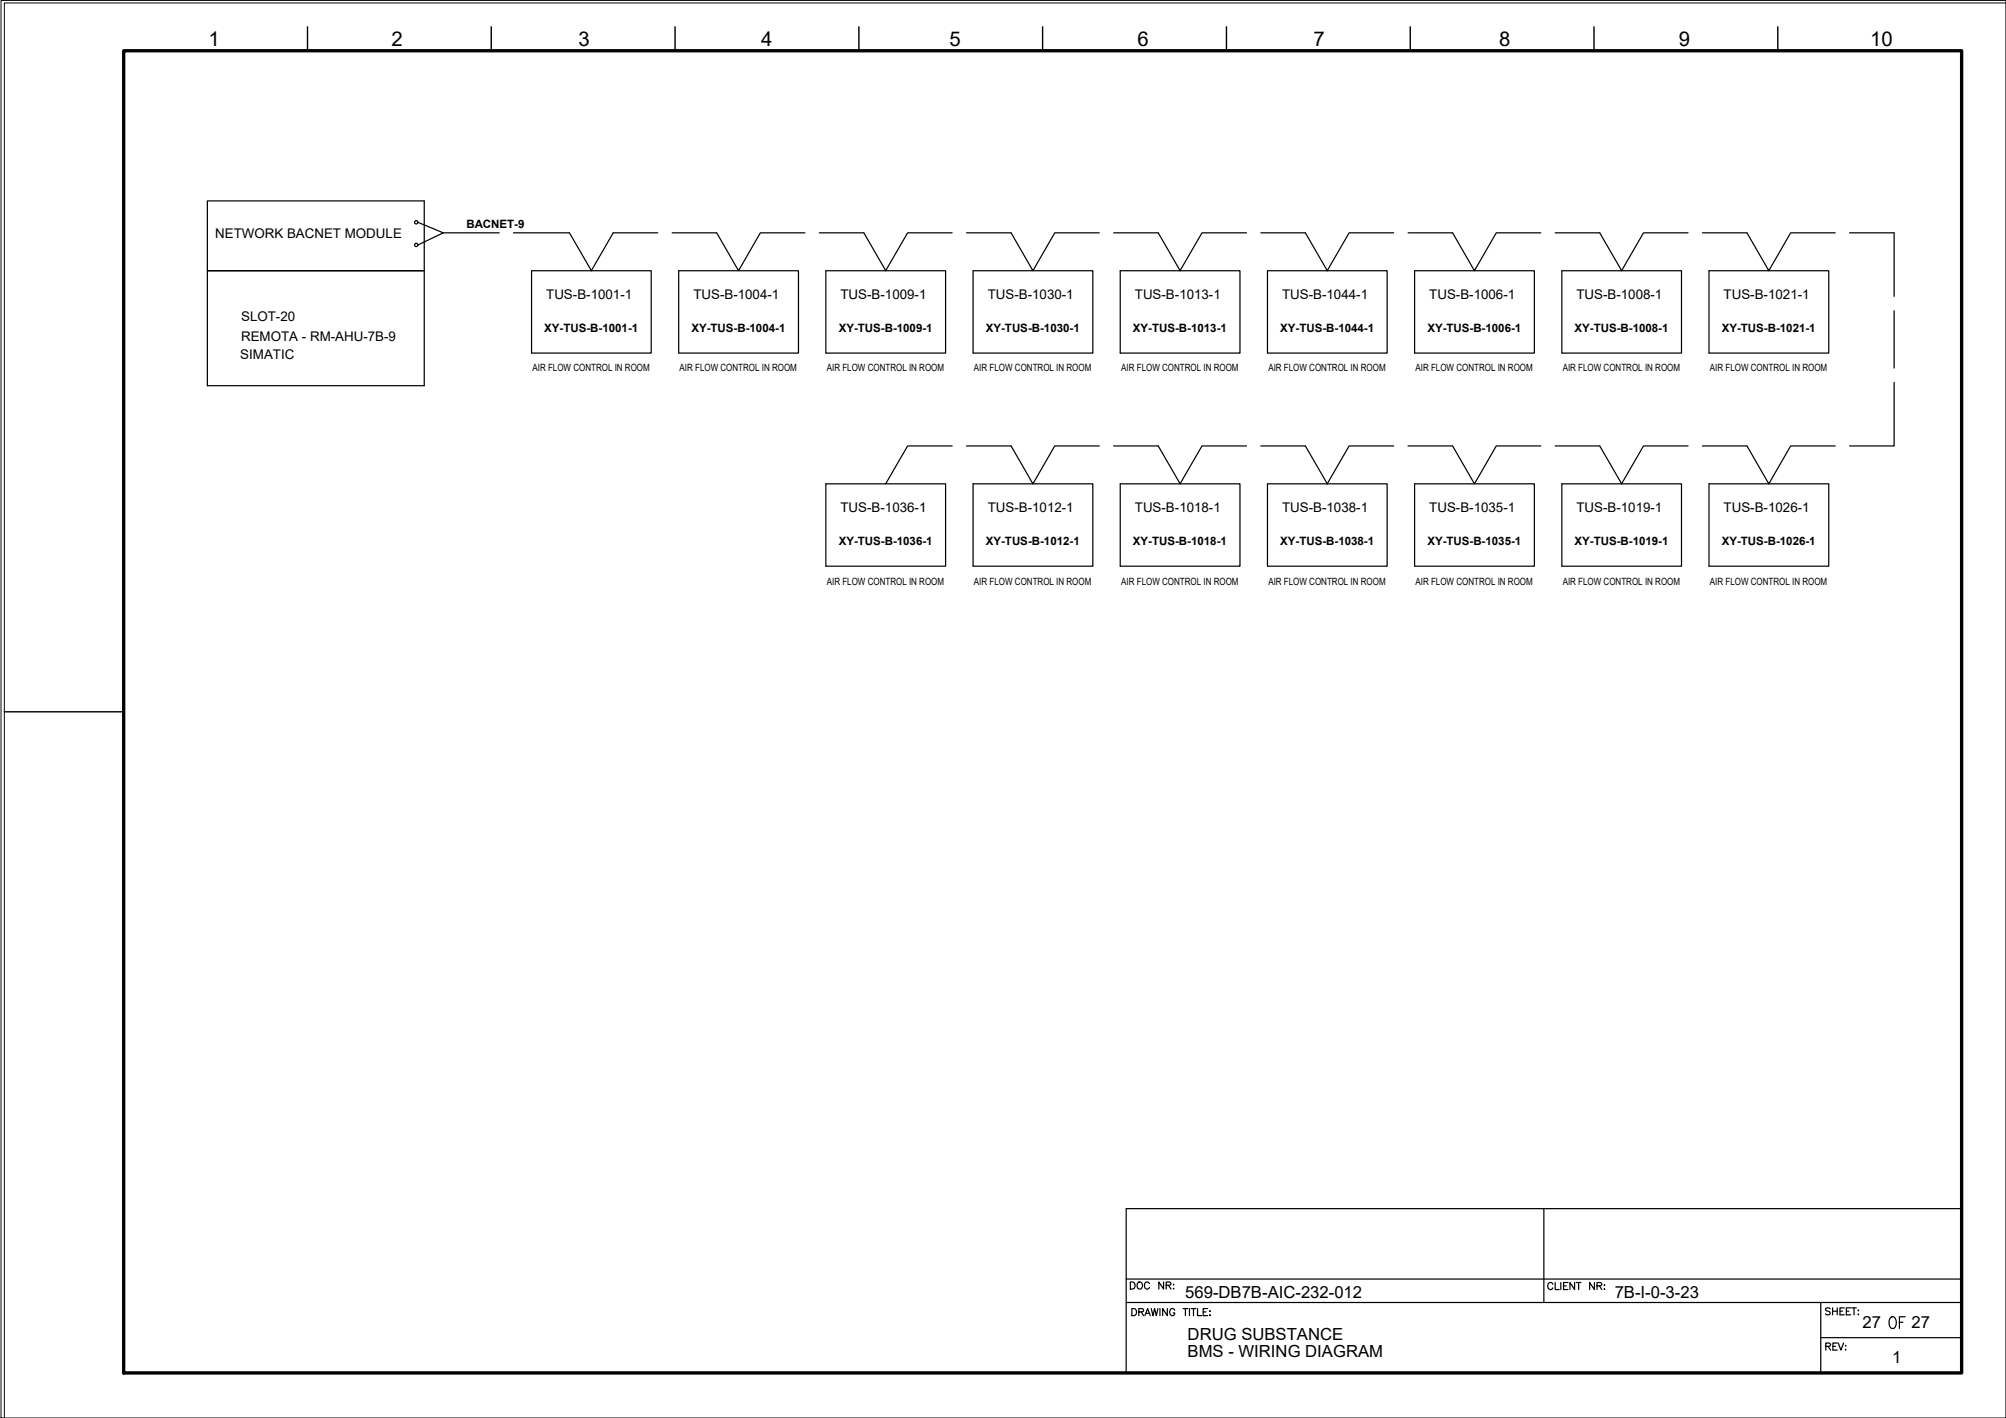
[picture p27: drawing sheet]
<svg xmlns="http://www.w3.org/2000/svg" width="420mm" height="297mm" viewBox="0 0 420 297" stroke-linecap="round" stroke-linejoin="round" font-family="sans-serif">
<defs><g id="words">
<text font-size="5.7" x="394.8" y="279.4">OF</text>
<g font-size="4.3">
<text x="43.7" y="9.6">1</text>
<text x="82" y="9.6">2</text>
<text x="121.2" y="9.6">3</text>
<text x="159.4" y="9.6">4</text>
<text x="198.9" y="9.6">5</text>
<text x="238.2" y="9.6">6</text>
<text x="275.1" y="9.6">7</text>
<text x="314" y="9.6">8</text>
<text x="351.6" y="9.6">9</text>
<text x="391.7" y="9.6">10</text>
</g>
<g font-size="3.5">
<text x="248.2" y="271.8">569-DB7B-AIC-232-012</text>
<text x="338.2" y="272">7B-I-0-3-23</text>
<text x="248.8" y="280.7">DRUG SUBSTANCE</text>
<text x="390.1" y="278.2">27</text>
<text x="400.3" y="278.2">27</text>
<text x="248.8" y="284.2">BMS - WIRING DIAGRAM</text>
<text x="396.3" y="285.6">1</text>
</g>
<g font-size="2.8">
<text x="45.1" y="49.9">NETWORK BACNET MODULE</text>
<text x="114.4" y="62.5">TUS-B-1001-1</text>
<text x="145.2" y="62.5">TUS-B-1004-1</text>
<text x="176" y="62.5">TUS-B-1009-1</text>
<text x="206.9" y="62.5">TUS-B-1030-1</text>
<text x="237.7" y="62.5">TUS-B-1013-1</text>
<text x="268.5" y="62.5">TUS-B-1044-1</text>
<text x="299.4" y="62.5">TUS-B-1006-1</text>
<text x="330.2" y="62.5">TUS-B-1008-1</text>
<text x="361" y="62.5">TUS-B-1021-1</text>
<text x="50.5" y="67.2">SLOT-20</text>
<text x="50.5" y="71.4">REMOTA - RM-AHU-7B-9</text>
<text x="50.3" y="75.2">SIMATIC</text>
<text x="176" y="107.2">TUS-B-1036-1</text>
<text x="206.9" y="107.2">TUS-B-1012-1</text>
<text x="237.7" y="107.2">TUS-B-1018-1</text>
<text x="268.5" y="107.2">TUS-B-1038-1</text>
<text x="299.4" y="107.2">TUS-B-1035-1</text>
<text x="330.2" y="107.2">TUS-B-1019-1</text>
<text x="361" y="107.2">TUS-B-1026-1</text>
</g>
<g font-size="2.4">
<text x="97.7" y="47.7">BACNET-9</text>
<text x="114" y="69.5">XY-TUS-B-1001-1</text>
<text x="144.8" y="69.5">XY-TUS-B-1004-1</text>
<text x="175.7" y="69.5">XY-TUS-B-1009-1</text>
<text x="206.5" y="69.5">XY-TUS-B-1030-1</text>
<text x="237.3" y="69.5">XY-TUS-B-1013-1</text>
<text x="268.1" y="69.5">XY-TUS-B-1044-1</text>
<text x="299" y="69.5">XY-TUS-B-1006-1</text>
<text x="329.8" y="69.5">XY-TUS-B-1008-1</text>
<text x="360.6" y="69.5">XY-TUS-B-1021-1</text>
<text x="175.7" y="114.1">XY-TUS-B-1036-1</text>
<text x="206.5" y="114.1">XY-TUS-B-1012-1</text>
<text x="237.3" y="114.1">XY-TUS-B-1018-1</text>
<text x="268.1" y="114.1">XY-TUS-B-1038-1</text>
<text x="299" y="114.1">XY-TUS-B-1035-1</text>
<text x="329.8" y="114.1">XY-TUS-B-1019-1</text>
<text x="360.6" y="114.1">XY-TUS-B-1026-1</text>
</g>
<g font-size="2.1">
<text x="111.5" y="77.8">AIR FLOW CONTROL IN ROOM</text>
<text x="142.3" y="77.8">AIR FLOW CONTROL IN ROOM</text>
<text x="173.2" y="77.8">AIR FLOW CONTROL IN ROOM</text>
<text x="204" y="77.8">AIR FLOW CONTROL IN ROOM</text>
<text x="234.8" y="77.8">AIR FLOW CONTROL IN ROOM</text>
<text x="265.7" y="77.8">AIR FLOW CONTROL IN ROOM</text>
<text x="296.5" y="77.8">AIR FLOW CONTROL IN ROOM</text>
<text x="327.3" y="77.8">AIR FLOW CONTROL IN ROOM</text>
<text x="358.1" y="77.8">AIR FLOW CONTROL IN ROOM</text>
<text x="173.2" y="122.5">AIR FLOW CONTROL IN ROOM</text>
<text x="204" y="122.5">AIR FLOW CONTROL IN ROOM</text>
<text x="234.8" y="122.5">AIR FLOW CONTROL IN ROOM</text>
<text x="265.7" y="122.5">AIR FLOW CONTROL IN ROOM</text>
<text x="296.5" y="122.5">AIR FLOW CONTROL IN ROOM</text>
<text x="327.3" y="122.5">AIR FLOW CONTROL IN ROOM</text>
<text x="358.1" y="122.5">AIR FLOW CONTROL IN ROOM</text>
</g>
</g></defs>
<!-- layer: G-TTLB-TTLB -->
<path d="M25.9 10.6h385v277h-385z" fill="none" stroke="#000" stroke-width=".7"/>
<!-- layer: G-TTLB-OTLN -->
<path d="M420.1 .6h-419.2v296.4" fill="none" stroke="#000" stroke-width=".21"/>
<!-- layer: G-TTLB-INDX -->
<path d="M64.4 5.6v5M102.9 5.6v5M141.4 5.6v5M179.9 5.6v5M218.4 5.6v5M256.9 5.6v5M295.4 5.6v5M333.9 5.6v5M372.4 5.6v5M.9 149.1h25" fill="none" stroke="#000" stroke-width=".3"/>
<!-- layer: LGSP IA4$0$LG_PLOT -->
<path d="M323.4 253.2v19.6M235.9 267.9h175M235.9 272.8h175M381.4 272.8v14.8M235.9 287.6h175M381.4 280.2h29.5" fill="none" stroke="#000" stroke-width=".25"/>
<!-- layer: LG_PLOT -->
<g fill="none" stroke="#000" stroke-width=".25">
<path d="M410.9 253.2h-175v34.4M236.7 268.5h.5a.78 .78 0 0 1 .6 .8 .78 .78 0 0 1-.6 .7h-.5zM237.1 274.1h.5a.8 .8 0 0 1 .5 .8 .8 .8 0 0 1-.5 .7h-.5zM238.4 268.6a.69 .69 0 0 1 .9 .7 .69 .69 0 0 1-.9 .6l-.2-.4v-.6zM238.5 274.8h.9l.1-.4-.3-.3h-.7v1.5M239 274.8l.5 .8M239.8 275.6l.6-1.5 .5 1.5M240 275.1h.7M240.7 268.9a.53 .53 0 0 0-.6-.4 .53 .53 0 0 0-.4 .6v.4a.53 .53 0 0 0 .4 .5 .53 .53 0 0 0 .6-.3M241.1 274.1l.4 1.5 .3-1.5 .4 1.5 .3-1.5M243 274.1v1.5M243.7 268.5v1.5l-1-1.5v1.5"/>
<path d="M244.3 269.2h.8l.2-.4-.4-.3h-.6v1.5M244.5 274.1v1.5l-1-1.5v1.5M244.8 269.2l.5 .8M245.7 269.1h.2zM245.8 269.9v.1zM246 274.5a.53 .53 0 0 0-.6-.4 .53 .53 0 0 0-.4 .6 .61 .61 0 0 0 .2 .8 .61 .61 0 0 0 .8-.1v-.4h-.3M247.8 274.1h1M248.3 274.1v1.5M249.1 274.1v1.5M249.5 274.1h1M250 274.1v1.5M250.8 274.1v1.5h.9"/>
<path d="M252 274.8h.6M252.9 274.1h-.9v1.5h.9M253.3 274.7h.2zM253.3 275.5h.2zM325.2 269a.54 .54 0 0 0-.6-.3 .54 .54 0 0 0-.4 .5 .61 .61 0 0 0 .2 .8 .61 .61 0 0 0 .8-.1v-.1M325.7 268.7v1.4h.9M326.9 268.7v1.4M327.5 269.4h.5M328.4 268.7h-.9v1.4h.9M329.8 268.7v1.4l-1-1.4v1.4M330.2 268.7h.9M330.6 268.7v1.4"/>
<path d="M333.9 268.7v1.4l-.9-1.4v1.4M334.5 269.4l.8-.1 .2-.2-.1-.3-.9-.1v1.4M335 269.4l.5 .7M336 270.1h.1zM336 269.1v.2zM383.3 274.2l-.3-.2-.6 .2 .1 .3 .8 .4v.3l-.1 .2h-.5l-.3-.2M383.8 274v1.4M383.8 274.7h1M384.8 274v1.4M385.4 274.7h.5M386.3 274h-.9v1.4h.9M386.7 274.7h.6"/>
<path d="M387.6 274h-.9v1.4h.9M387.8 274h1M388.3 274v1.4M389.2 274.5h.1zM389.2 275.4h.1zM382.4 282h.9l.1-.4-.3-.3h-.7v1.5M382.9 282l.5 .8M383.9 282h.6M384.8 281.3h-.9v1.5h.9M385 281.3l.6 1.5 .5-1.5M386.5 282.7h.1zM386.6 281.8v.2z"/>
</g>
<!-- layer: I_DATA -->
<g fill="none" stroke="#000" stroke-width=".25">
<path d="M43.4 42.1h45.5v38.7h-45.5zM43.4 56.7h45.5M111.3 56.7h25.1v17.3h-25.1zM142.2 56.7h25v17.3h-25zM173 56.7h25.1v17.3h-25.1zM203.8 56.7h25.1v17.3h-25.1zM234.6 56.7h25.1v17.3h-25.1zM265.5 56.7h25v17.3h-25zM296.3 56.7h25.1v17.3h-25.1zM327.1 56.7h25.1v17.3h-25.1zM357.9 56.7h25.1v17.3h-25.1zM173 101.4h25.1v17.2h-25.1z"/>
<path d="M203.8 101.4h25.1v17.2h-25.1zM234.6 101.4h25.1v17.2h-25.1zM265.5 101.4h25v17.2h-25zM296.3 101.4h25.1v17.2h-25.1zM327.1 101.4h25.1v17.2h-25.1zM357.9 101.4h25.1v17.2h-25.1z"/>
<circle cx="87.2" cy="51.3" r=".35"/>
<circle cx="87.2" cy="46.6" r=".35"/>
</g>
<!-- layer: I_TABS -->
<g fill="none" stroke="#000" stroke-width=".25">
<path d="M87.5 46.6l5.3 2.2-5.3 2.5M92.8 48.8h11.8M107.5 48.8h11.8l4.6 7.9M137.8 48.8h-9.4l-4.6 7.9M140.8 48.8h9.3l4.6 7.9 4.6-7.9h9.3M171.6 48.8h9.3l4.6 7.9 4.6-7.9h9.3M202.4 48.8h9.4l4.5 7.9 4.6-7.9h9.4M233.3 48.8h9.3l4.6 7.9M261.1 48.8h-9.3l-4.6 7.9M264.1 48.8h9.3l4.6 7.9 4.6-7.9h9.3M294.9 48.8h9.3l4.6 7.9 4.6-7.9h9.3M325.7 48.8h9.4l4.6 7.9"/>
<path d="M353.6 48.8h-9.4l-4.6 7.9M356.6 48.8h9.3l4.6 7.9 4.6-7.9h9.3M387.4 48.8h9.3v13.3M396.7 65.1v12M199.4 93.4h-9.3l-4.6 8M202.4 93.4h9.4l4.5 8 4.6-8h9.4M233.3 93.4h9.3l4.6 8M261.1 93.4h-9.3l-4.6 8M264.1 93.4h9.3l4.6 8 4.6-8h9.3M294.9 93.4h9.3l4.6 8 4.6-8h9.3M325.7 93.4h9.4l4.6 8M353.6 93.4h-9.4l-4.6 8"/>
<path d="M356.6 93.4h9.3l4.6 8 4.6-8h9.3M396.7 80.1v13.3h-9.3"/>
</g>
<!-- layer: 0 -->
<path d="M.2 .1h419.9v296.9h-419.9z" fill="none" stroke="#000" stroke-width=".21"/>
<use href="#words"/>
</svg>
